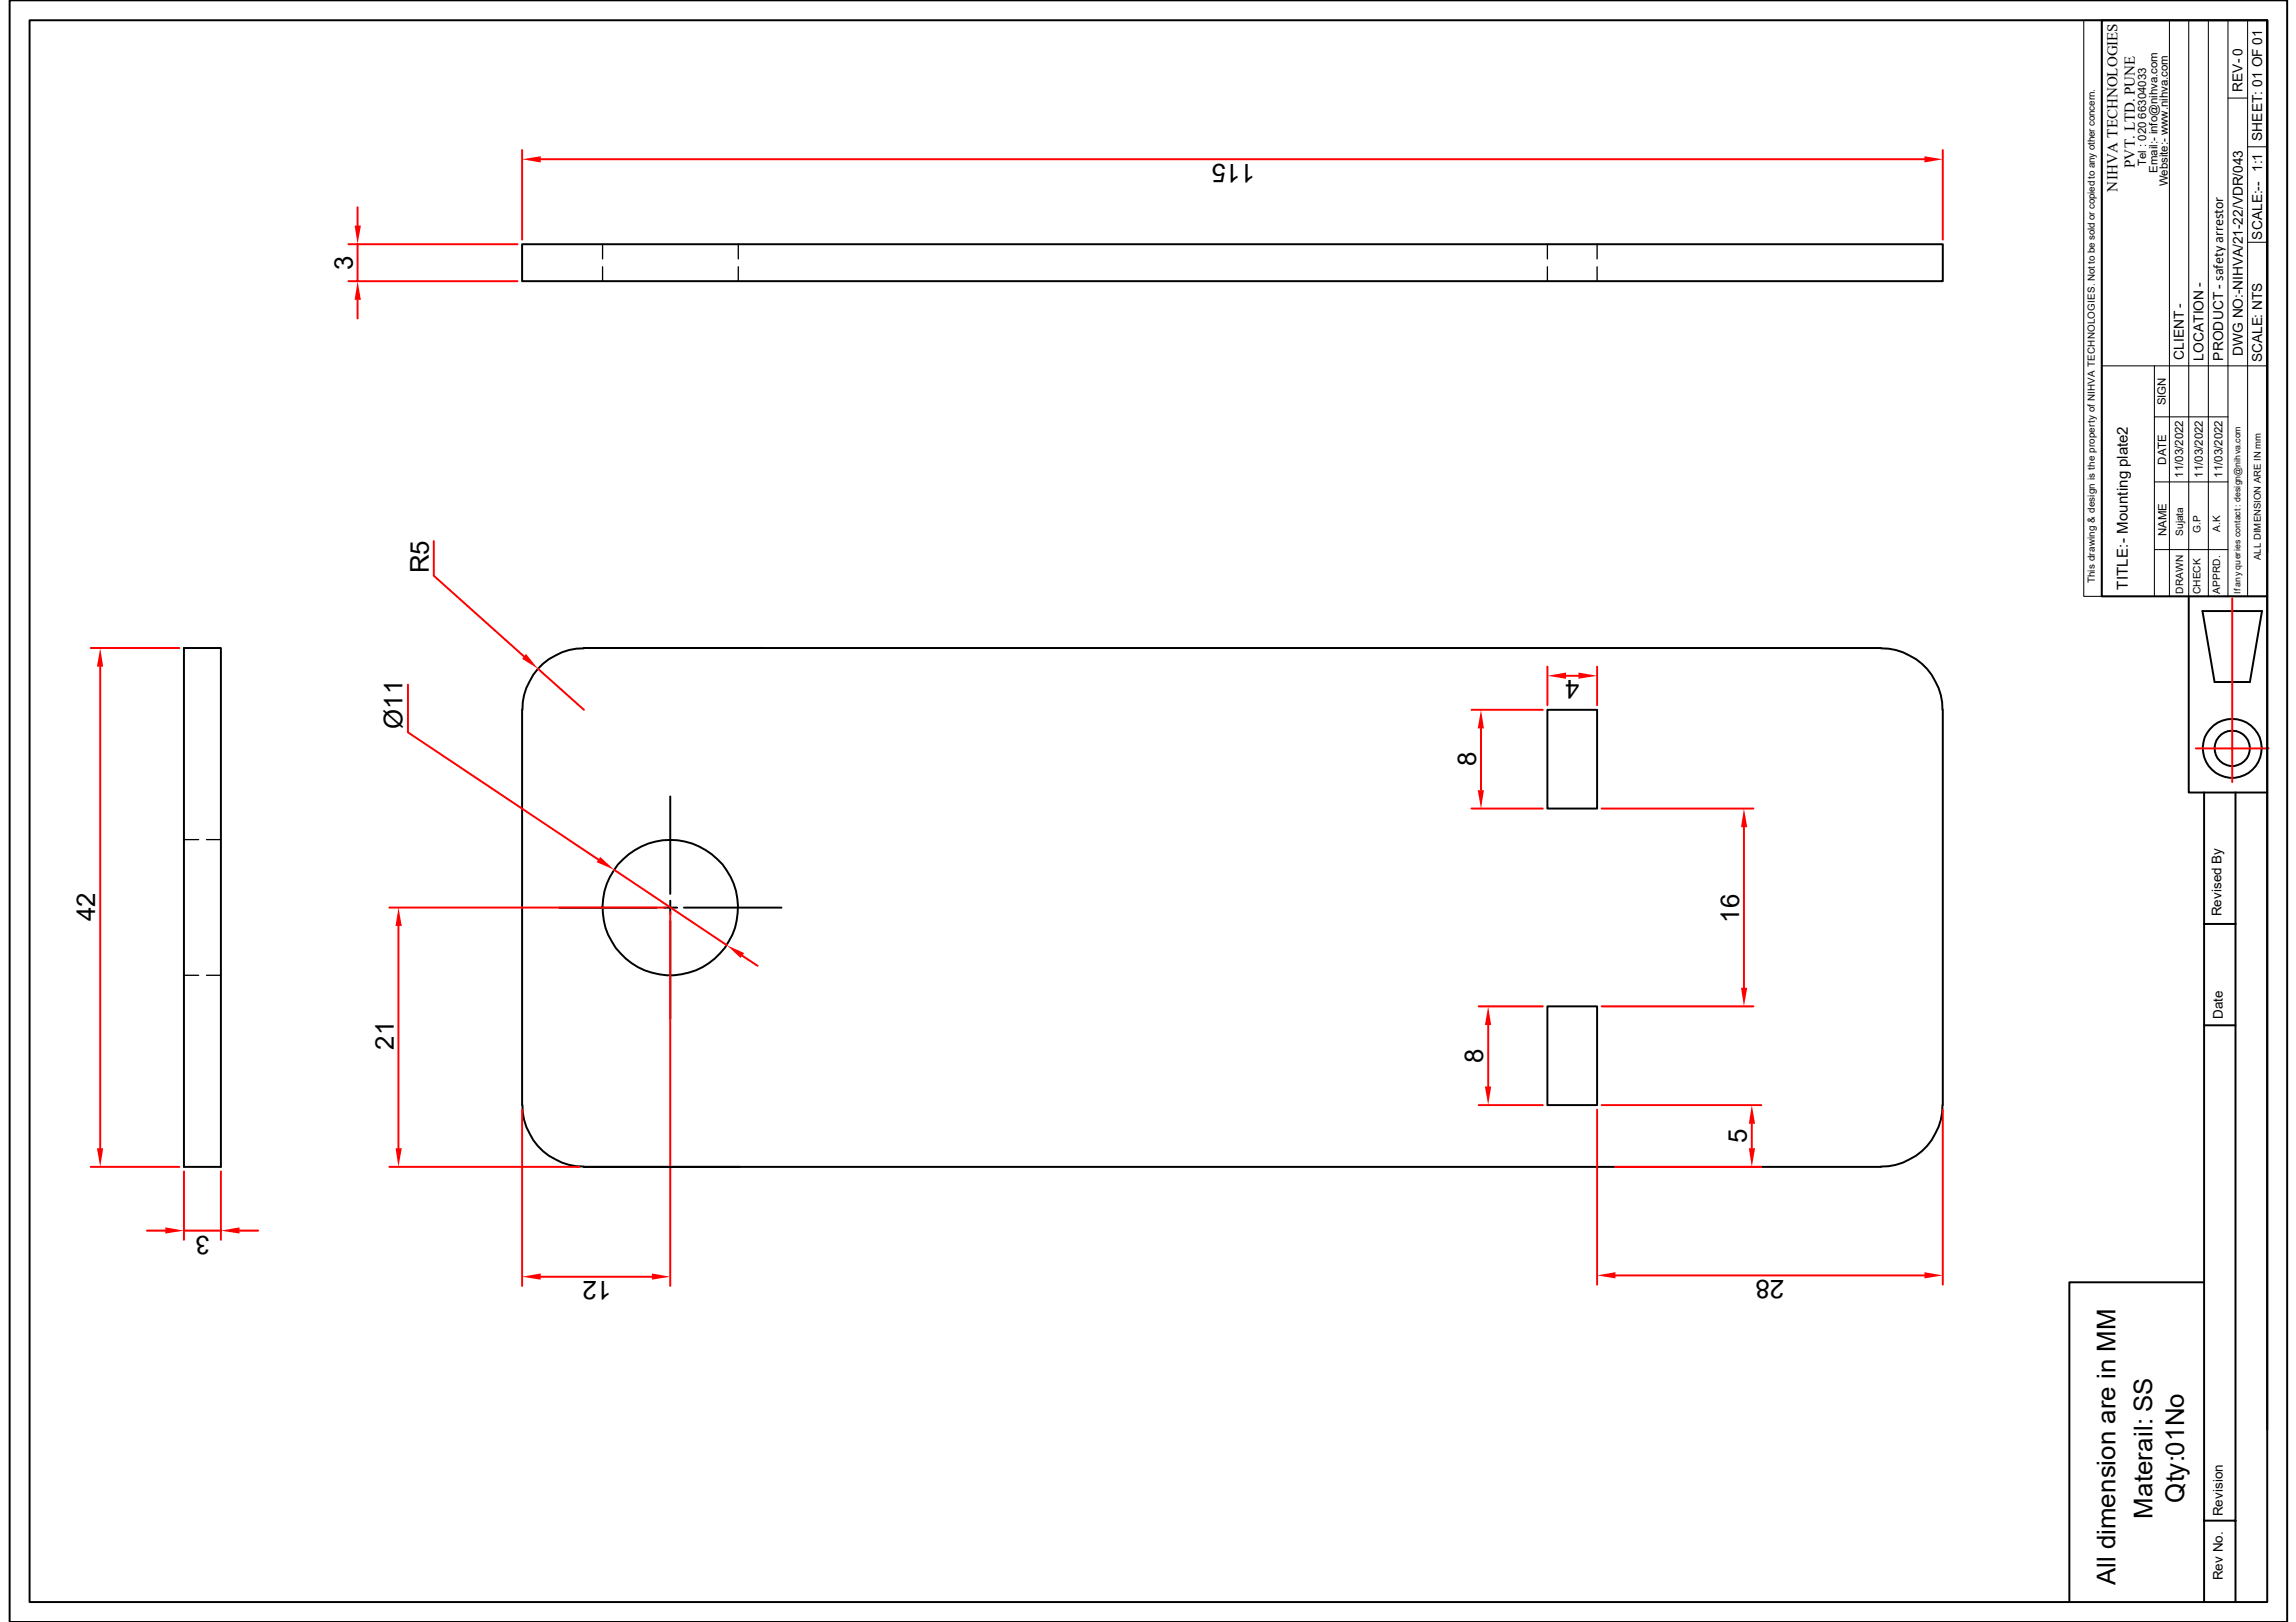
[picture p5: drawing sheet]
<svg xmlns="http://www.w3.org/2000/svg" width="297mm" height="210mm" viewBox="0 0 297 210" stroke-linecap="round" stroke-linejoin="round" font-family="sans-serif">
<defs><g id="words">
<g font-size="3.3">
<text x="162.4" y="21.3" transform="rotate(180 162.4 21.3)">115</text>
<text x="45.6" y="34.9" transform="rotate(-90 45.6 34.9)">3</text>
<text x="55.5" y="74.2" transform="rotate(-90 55.5 74.2)">R5</text>
<text x="204.3" y="88" transform="rotate(180 204.3 88)">4</text>
<text x="52.1" y="94.3" transform="rotate(-90 52.1 94.3)">Ø11</text>
<text x="191" y="99.2" transform="rotate(-90 191 99.2)">8</text>
<text x="12.3" y="119.2" transform="rotate(-90 12.3 119.2)">42</text>
<text x="225" y="119.4" transform="rotate(-90 225 119.4)">16</text>
<text x="51" y="135.8" transform="rotate(-90 51 135.8)">21</text>
<text x="191.9" y="137.6" transform="rotate(-90 191.9 137.6)">8</text>
<text x="226" y="148" transform="rotate(-90 226 148)">5</text>
<text x="27.1" y="159.9" transform="rotate(180 27.1 159.9)">3</text>
<text x="79.1" y="165.8" transform="rotate(180 79.1 165.8)">12</text>
<text x="230.8" y="165.7" transform="rotate(180 230.8 165.7)">28</text>
<text x="278.5" y="196.5" transform="rotate(-90 278.5 196.5)">Materail: SS</text>
<text x="282.6" y="194.5" transform="rotate(-90 282.6 194.5)">Qty:01No</text>
<text x="273.7" y="205.1" transform="rotate(-90 273.7 205.1)">All dimension are in MM</text>
</g>
<g font-size="1.9">
<text x="276.2" y="21.7" transform="rotate(-90 276.2 21.7)">PVT. LTD. PUNE</text>
<text x="273.9" y="24.8" transform="rotate(-90 273.9 24.8)">NIHVA TECHNOLOGIES</text>
<text x="275.3" y="76.3" transform="rotate(-90 275.3 76.3)">TITLE:- Mounting plate2</text>
</g>
<g font-size="1.8">
<text x="290.1" y="11.9" transform="rotate(-90 290.1 11.9)">REV- 0</text>
<text x="292.7" y="22.3" transform="rotate(-90 292.7 22.3)">1:1</text>
<text x="292.7" y="18.2" transform="rotate(-90 292.7 18.2)">SHEET: 01 OF 01</text>
<text x="292.7" y="31" transform="rotate(-90 292.7 31)">SCALE:--</text>
<text x="282.5" y="46.6" transform="rotate(-90 282.5 46.6)">CLIENT -</text>
<text x="285.1" y="46.7" transform="rotate(-90 285.1 46.7)">LOCATION -</text>
<text x="287.6" y="46.7" transform="rotate(-90 287.6 46.7)">PRODUCT - safety arrestor</text>
<text x="290.1" y="46" transform="rotate(-90 290.1 46)">DWG NO:-NIHVA/21-22/VDR/043</text>
<text x="292.7" y="46.9" transform="rotate(-90 292.7 46.9)">SCALE: NTS</text>
</g>
<g font-size="1.7">
<text x="287.4" y="118.6" transform="rotate(-90 287.4 118.6)">Revised By</text>
<text x="287.6" y="131.9" transform="rotate(-90 287.6 131.9)">Date</text>
<text x="287.6" y="196.2" transform="rotate(-90 287.6 196.2)">Revision</text>
<text x="287.6" y="204.5" transform="rotate(-90 287.6 204.5)">Rev No.</text>
</g>
<g font-size="1.5">
<text x="277.7" y="21.5" transform="rotate(-90 277.7 21.5)">Tel : 020 66304033</text>
<text x="279.1" y="22.4" transform="rotate(-90 279.1 22.4)">Email:- info@nihva.com</text>
<text x="280.5" y="24.1" transform="rotate(-90 280.5 24.1)">Website:- www.nihva.com</text>
<text x="280.2" y="52.5" transform="rotate(-90 280.2 52.5)">SIGN</text>
<text x="280.2" y="60.1" transform="rotate(-90 280.2 60.1)">DATE</text>
<text x="282.4" y="61.8" transform="rotate(-90 282.4 61.8)">11/03/2022</text>
<text x="285" y="61.8" transform="rotate(-90 285 61.8)">11/03/2022</text>
<text x="287.5" y="61.8" transform="rotate(-90 287.5 61.8)">11/03/2022</text>
<text x="280.3" y="69.3" transform="rotate(-90 280.3 69.3)">NAME</text>
</g>
<g font-size="1.3">
<text x="282.4" y="69.4" transform="rotate(-90 282.4 69.4)">Sujata</text>
<text x="284.7" y="69" transform="rotate(-90 284.7 69)">G.P</text>
<text x="287.2" y="68.8" transform="rotate(-90 287.2 68.8)">A.K</text>
<text x="271" y="75.5" transform="rotate(-90 271 75.5)">This drawing &amp; design is the property of NIHVA TECHNOLOGIES. Not to be sold or copied to any other concern.</text>
<text x="282.4" y="76.8" transform="rotate(-90 282.4 76.8)">DRAWN</text>
<text x="284.7" y="76.9" transform="rotate(-90 284.7 76.9)">CHECK</text>
<text x="287.2" y="76.8" transform="rotate(-90 287.2 76.8)">APPRD.</text>
</g>
<text font-size="1.2" x="292.5" y="72.5" transform="rotate(-90 292.5 72.5)">ALL DIMENSION ARE IN mm</text>
<text font-size="1.1" x="289.8" y="76.9" transform="rotate(-90 289.8 76.9)">If any queries contact : design@nihva.com</text>
</g></defs>
<g fill="none" stroke="#000" stroke-width=".25">
<path d="M1.2 0h294.7v209.9h-294.7zM3.8 2.6h289.5v204.7h-289.5zM293.3 2.6v68.9M67.5 31.6h183.8v4.8h-183.8zM67.5 91.9v51.1M75.5 83.9a7.9 7.9 0 0 0-7.9 8M75.5 83.9h167.8M200.2 91.9h6.4v12.7h-6.4zM243.3 83.9a7.9 7.9 0 0 1 8 8M251.3 91.9v51.1M200.2 130.2h6.4v12.8h-6.4zM67.6 143a7.9 7.9 0 0 0 7.9 8"/>
<path d="M75.5 151h167.8M251.3 143a7.9 7.9 0 0 1-8 8"/>
<circle cx="86.7" cy="117.4" r="8.7"/>
</g>
<path d="M269.6 2.6h2.3v74.6h-2.3zM271.9 2.6v44.7M280.7 2.6v74.6M283.2 2.6v74.6M285.7 2.6v74.6M288.2 2.6v74.6" fill="none" stroke="#000" stroke-width=".13"/>
<path d="M272.5 25.3h5.9v21.7h-5.9z" fill="#fff"/>
<path d="M288.2 12.7h2.6M290.8 2.6v74.6M290.8 19h2.5M290.8 31.4h2.5M278.7 47.3v29.9M278.7 53.9h9.5M293.3 47.3h-21.4v28.6M271.9 77.2h21.4M278.7 62.4h9.5M278.7 71.1h9.5" fill="none" stroke="#000" stroke-width=".13"/>
<g fill="none" stroke="#000" stroke-width=".25">
<path d="M271.9 2.6h21.4v74.6h-21.4zM283.2 77.2v25.4h10.1v82.4M284.9 79.1h7.7l-1.5 9.2h-4.6zM293.3 77.2v25.4M72.3 117.5h12.7M85.9 117.5h1.7M86.7 103.1v12.6M86.7 116.6v1.7M86.7 119.2v12.6M88.5 117.5h12.6M285.1 102.6v104.7M285.1 119.6h4.1"/>
<path d="M289.2 102.6v104.7M285.1 132.7h4.1M285.1 196.8h4.1"/>
<circle cx="288.8" cy="96.8" r="3.8"/>
<circle cx="288.8" cy="96.8" r="2.28"/>
</g>
<path d="M67.5 19.4v11.6M251.3 19.4v11.6M70 20.6h179M288.8 77.4v23.8M284.1 96.8h9.4" fill="none" stroke="#f00" stroke-width=".25"/>
<path d="M78 31.6v1.9M78 34.5v1.9M95.5 31.6v1.9M95.5 34.5v1.9M200.2 31.6v1.9M200.2 34.5v1.9M206.6 31.6v1.9M206.6 34.5v1.9" fill="none" stroke="#000" stroke-width=".17"/>
<g fill="#f00">
<path d="M249 20.2l2.3 .4-2.3 .4z"/>
<path d="M67.5 20.6l2.5-.4v.8z"/>
</g>
<path d="M45.1 36.4h21.9M45.1 31.6h21.9M46.3 26.8v2.4M46.3 31.6v4.8M46.3 38.8v2.4" fill="none" stroke="#f00" stroke-width=".25"/>
<g fill="#f00">
<path d="M46.3 36.4l.4 2.4h-.8z"/>
<path d="M45.9 29.2h.8l-.4 2.4z"/>
</g>
<path d="M86.7 118v48.4M67.5 143.6v22.8M70 165.2h14.3" fill="none" stroke="#f00" stroke-width=".25"/>
<g fill="#f00">
<path d="M67.5 165.2l2.5-.4v.8z"/>
<path d="M84.3 164.8l2.4 .4-2.4 .4z"/>
</g>
<path d="M50.4 117.5h35.7M51.6 119.8v28.8M50.4 151h24.6" fill="none" stroke="#f00" stroke-width=".25"/>
<g fill="#f00">
<path d="M51.2 148.6h.8l-.4 2.4z"/>
<path d="M51.6 117.5l.4 2.3h-.8z"/>
</g>
<path d="M52.8 88.6v6.2l24.6 16.4M79.4 112.5l14.6 9.8M96 123.7l2 1.3" fill="none" stroke="#f00" stroke-width=".25"/>
<g fill="#f00">
<path d="M94 122.3l2.3 1-.5 .7z"/>
<path d="M77.7 110.9l1.7 1.6-2.2-.9z"/>
</g>
<path d="M56.1 70v4.5l11.7 10.5M69.6 86.5l5.9 5.4" fill="none" stroke="#f00" stroke-width=".25"/>
<path d="M68.1 84.6l1.5 1.9-2.1-1.2z" fill="#f00"/>
<path d="M207.2 143h20.7M208.9 151h19M226.6 145.4v3.2" fill="none" stroke="#f00" stroke-width=".25"/>
<g fill="#f00">
<path d="M226.3 148.6h.8l-.5 2.4z"/>
<path d="M226.6 143l.5 2.4h-.8z"/>
</g>
<path d="M207.2 104.6h19.6M225.6 107v20.8M207.2 130.2h19.6" fill="none" stroke="#f00" stroke-width=".25"/>
<g fill="#f00">
<path d="M225.2 127.8h.8l-.4 2.4z"/>
<path d="M225.6 104.6l.4 2.4h-.8z"/>
</g>
<path d="M191.3 130.2h8.3M192.5 132.6v8M191.3 143h8.3" fill="none" stroke="#f00" stroke-width=".25"/>
<g fill="#f00">
<path d="M192.1 140.6h.8l-.4 2.4z"/>
<path d="M192.5 130.2l.4 2.4h-.8z"/>
</g>
<path d="M190.4 91.9h9.2M191.6 94.3v8M190.4 104.6h9.2" fill="none" stroke="#f00" stroke-width=".25"/>
<g fill="#f00">
<path d="M191.2 102.3h.8l-.4 2.3z"/>
<path d="M191.6 91.9l.4 2.4h-.8z"/>
</g>
<path d="M200.2 86.3v5M202.6 87.5h1.6M206.6 86.3v5" fill="none" stroke="#f00" stroke-width=".25"/>
<g fill="#f00">
<path d="M200.2 87.5l2.4-.5v.8z"/>
<path d="M204.2 87l2.4 .5-2.4 .3z"/>
</g>
<path d="M206.6 143.6v22.6M251.3 143.6v22.6M209 165.1h40" fill="none" stroke="#f00" stroke-width=".25"/>
<g fill="#f00">
<path d="M249 164.6l2.3 .5-2.3 .3z"/>
<path d="M206.6 165.1l2.4-.5v.8z"/>
</g>
<path d="M23.8 83.9h4.8v67.1h-4.8zM75.5 83.9h23.1M75.5 151h20.2" fill="none" stroke="#000" stroke-width=".25"/>
<path d="M23.8 108.7h1.9M26.7 108.7h1.9M23.8 126.2h1.9M26.7 126.2h1.9" fill="none" stroke="#000" stroke-width=".17"/>
<path d="M11.7 83.9h11.5M13 86.3v62.3M11.7 151h11.5" fill="none" stroke="#f00" stroke-width=".25"/>
<g fill="#f00">
<path d="M12.5 148.6h.8l-.3 2.4z"/>
<path d="M13 83.9l.3 2.4h-.8z"/>
</g>
<path d="M19 159.3h2.4M23.8 151.6v8.8M23.8 159.3h4.8M28.6 151.6v8.8M31 159.3h2.4" fill="none" stroke="#f00" stroke-width=".25"/>
<g fill="#f00">
<path d="M21.4 158.8l2.4 .5-2.4 .3z"/>
<path d="M28.6 159.3l2.4-.5v.8z"/>
</g>
<path d="M285.1 165.9h-17.4v41.4" fill="none" stroke="#000" stroke-width=".25"/>
<use href="#words"/>
</svg>
